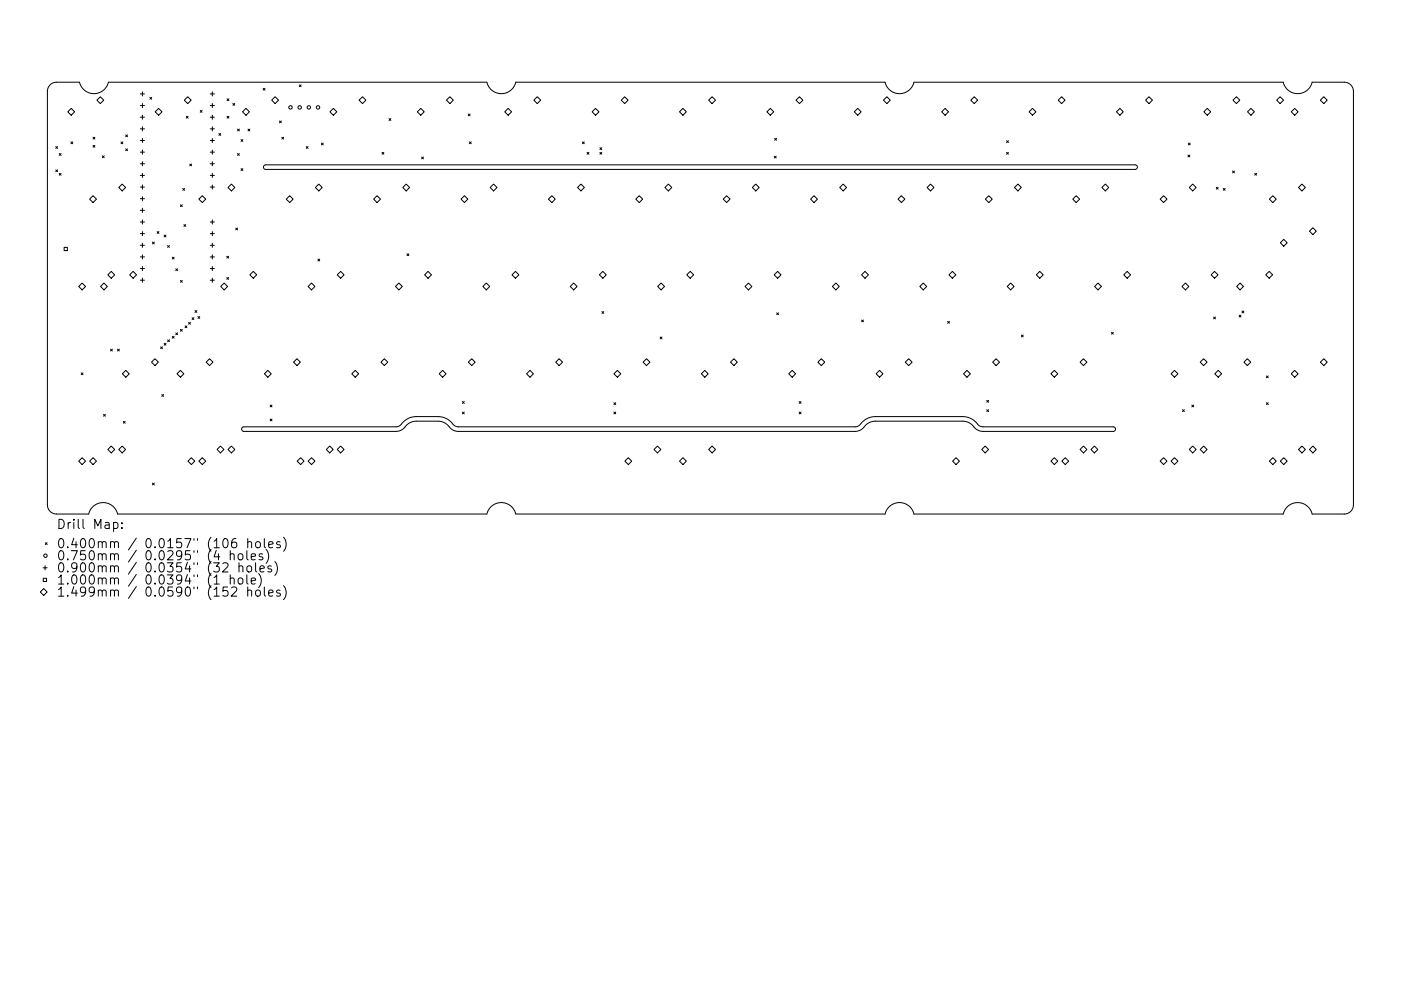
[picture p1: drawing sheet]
<svg xmlns="http://www.w3.org/2000/svg" width="297mm" height="210mm" viewBox="0 0 297 210" stroke-linecap="round" stroke-linejoin="round" font-family="sans-serif">
<defs><g id="words">
<g font-size="2.7">
<text x="11.9" y="112.2">Drill Map:</text>
<text x="11.9" y="116.3">0.400mm / 0.0157&quot; (106 holes)</text>
<text x="11.9" y="118.9">0.750mm / 0.0295&quot; (4 holes)</text>
<text x="11.9" y="121.4">0.900mm / 0.0354&quot; (32 holes)</text>
<text x="11.9" y="124">1.000mm / 0.0394&quot; (1 hole)</text>
<text x="11.9" y="126.6">1.499mm / 0.0590&quot; (152 holes)</text>
</g>
</g></defs>
<g fill="none" stroke="#000" stroke-width=".21">
<path d="M10.6 18l.6-.4 .6-.2h5.1a3.1 3.1 0 0 0 3 2.5 3.1 3.1 0 0 0 3.1-2.5h80.2a3.1 3.1 0 0 0 3.1 2.5 3.1 3.1 0 0 0 3.1-2.5h78.2a3.1 3.1 0 0 0 3.1 2.5 3.1 3.1 0 0 0 3.1-2.5h78.3a3.1 3.1 0 0 0 3 2.5 3.1 3.1 0 0 0 3.1-2.5h6.8a1.95 1.95 0 0 1 2 2v87.7a1.95 1.95 0 0 1-2 2h-6.8a3.1 3.1 0 0 0-3.1-2.5 3.1 3.1 0 0 0-3 2.5h-78.3a3.1 3.1 0 0 0-3.1-2.5 3.1 3.1 0 0 0-3.1 2.5h-78.2a3.1 3.1 0 0 0-3.1-2.5 3.1 3.1 0 0 0-3.1 2.5h-78.3a3.1 3.1 0 0 0-3-2.5 3.1 3.1 0 0 0-3.1 2.5h-6.8a1.95 1.95 0 0 1-2-2v-87.7l.2-.7zM29.8 19.9h.8M30.2 19.5v.9M44.6 19.9h.9M45 19.5v.9M55.8 18.7l.4 .4M56.2 18.7l-.4 .4M63.5 18l.3 .4M63.8 18l-.3 .4M11.8 31.1l.4 .4M11.8 36l.4 .4M12.2 31.1l-.4 .4"/>
<path d="M12.2 36l-.4 .4M12.6 36.8l.4 .4M12.6 32.6l.4 .4M13 32.6l-.4 .4M13 36.8l-.4 .4M14.4 23.7l.7-.7 .7 .7-.7 .8zM15 30.1l.4 .4M15.4 30.1l-.4 .4M19.7 29.1l.4 .4M19.7 30.8l.4 .4M20.1 29.1l-.4 .4M20.1 30.8l-.4 .4"/>
<path d="M21.3 20.5l.7 .8-.7 .7-.8-.7zM21.7 33.1l.4 .4M22.1 33.1l-.4 .4M25.2 39.8l.7-.7 .7 .7-.7 .7zM25.7 30.1l.3 .4M26 30.1l-.3 .4M26.6 28.6l.4 .4M26.6 31.6l.4 .4M27 28.6l-.4 .4M27 31.6l-.4 .4M29.8 22.4h.8M29.8 24.9h.8"/>
<path d="M29.8 27.3h.8M29.8 29.8h.8M29.8 32.3h.8M29.8 34.7h.8M29.8 37.2h.8M29.8 39.7h.8M30.2 22v.8M30.2 24.4v.9M30.2 26.9v.9M30.2 29.4v.8M30.2 31.8v.9M30.2 34.3v.9"/>
<path d="M30.2 36.8v.9M30.2 39.3v.8M31.8 20.7l.4 .3M32.2 20.7l-.4 .3M32.9 23.7l.7-.7 .8 .7-.8 .8zM38.8 40l.3 .4M39.1 40l-.3 .4M39.5 24.7l.4 .4M39.8 20.5l.7 .8-.7 .7-.7-.7zM39.9 24.7l-.4 .4M40.2 34.8l.4 .4M40.6 34.8l-.4 .4"/>
<path d="M42.5 23.4l.3 .4M42.8 23.4l-.3 .4M44.6 22.4h.9M44.6 24.9h.9M44.6 27.3h.9M44.6 29.8h.9M44.6 32.3h.9M44.6 34.7h.9M44.6 37.2h.9M44.6 39.7h.9M45 22v.8M45 24.4v.9"/>
<path d="M45 26.9v.9M45 29.4v.8M45 31.8v.9M45 34.3v.9M45 36.8v.9M45 39.3v.8M46.4 28.3l.4 .4M46.8 28.3l-.4 .4M48.1 21l.4 .4M48.1 24.7l.4 .4M48.3 39.8l.8-.7 .7 .7-.7 .7zM48.5 21l-.4 .4"/>
<path d="M48.5 24.7l-.4 .4M49.4 22l.4 .3M49.8 22l-.4 .3M50.4 27.4l.4 .4M50.4 32.6l.4 .4M50.8 27.4l-.4 .4M50.8 32.6l-.4 .4M51.1 29.6l.4 .4M51.1 35.8l.4 .4M51.4 23.7l.8-.7 .7 .7-.7 .8zM51.5 29.6l-.4 .4M51.5 35.8l-.4 .4"/>
<path d="M52.6 27.4l.4 .4M53 27.4l-.4 .4M56 35.1l.3-.1h184.4l.3 .1 .1 .4-.1 .3-.3 .1h-184.4l-.4-.2zM57.6 21.3l.7-.8 .8 .8-.8 .7zM59.3 25.7l.3 .3M59.6 25.7l-.3 .3M59.7 29.1l.4 .4M60.1 29.1l-.4 .4M64.9 31.1l.4 .4M65.3 31.1l-.4 .4M66.9 39.8l.7-.7 .7 .7-.7 .7zM68.1 30.4l.4 .3"/>
<path d="M68.5 30.4l-.4 .3M70 23.7l.7-.7 .7 .7-.7 .8zM76.9 20.5l.7 .8-.7 .7-.8-.7zM81 32.3l.4 .4M81.4 32.3l-.4 .4M82.5 25.2l.4 .4M82.9 25.2l-.4 .4M85.4 39.8l.7-.7 .8 .7-.8 .7zM88.5 23.7l.7-.7 .7 .7-.7 .8zM89.4 33.3l.4 .4M89.8 33.3l-.4 .4M94.7 21.3l.7-.8 .7 .8-.7 .7z"/>
<path d="M99.3 24.2l.4 .4M99.5 30.1l.4 .4M99.7 24.2l-.4 .4M99.9 30.1l-.4 .4M104.7 39.1l.7 .7-.7 .7-.8-.7zM107 23.7l.7-.7 .8 .7-.8 .8zM113.9 20.5l.7 .8-.7 .7-.7-.7zM122.5 39.8l.7-.7 .7 .7-.7 .7zM123.5 30.1l.4 .4M123.9 30.1l-.4 .4M124.5 32.3l.4 .4M124.9 32.3l-.4 .4"/>
<path d="M125.5 23.7l.8-.7 .7 .7-.7 .8zM127.2 31.3l.4 .4M127.2 32.3l.4 .4M127.6 31.3l-.4 .4M127.6 32.3l-.4 .4M131.7 21.3l.7-.8 .8 .8-.8 .7zM141 39.8l.7-.7 .7 .7-.7 .7zM144.1 23.7l.7-.7 .7 .7-.7 .8zM151 20.5l.7 .8-.7 .7-.8-.7zM159.5 39.8l.7-.7 .8 .7-.8 .7zM162.6 23.7l.7-.7 .8 .7-.8 .8zM164.2 33.1l.4 .4"/>
<path d="M164.3 29.4l.3 .4M164.6 33.1l-.4 .4M164.6 29.4l-.3 .4M168.8 21.3l.7-.8 .7 .8-.7 .7zM178 39.8l.8-.7 .7 .7-.7 .7zM181.1 23.7l.8-.7 .7 .7-.7 .8zM188 20.5l.8 .8-.8 .7-.7-.7zM196.6 39.8l.7-.7 .7 .7-.7 .7zM200.4 23l.7 .7-.7 .8-.7-.8zM205.8 21.3l.8-.8 .7 .8-.7 .7zM213.4 29.9l.4 .3M213.4 32.3l.4 .4"/>
<path d="M213.8 29.9l-.4 .3M213.8 32.3l-.4 .4M215.1 39.8l.7-.7 .7 .7-.7 .7zM218.2 23.7l.7-.7 .7 .7-.7 .8zM225.1 20.5l.7 .8-.7 .7-.7-.7zM233.6 39.8l.7-.7 .8 .7-.8 .7zM236.7 23.7l.7-.7 .8 .7-.8 .8zM242.9 21.3l.7-.8 .7 .8-.7 .7zM251.9 32.9l.4 .4M252 30.4l.3 .3M252.1 39.8l.8-.7 .7 .7-.7 .7zM252.3 32.9l-.4 .4"/>
<path d="M252.3 30.4l-.3 .3M255.2 23.7l.8-.7 .7 .7-.7 .8zM257.9 39.7l.4 .4M258.3 39.7l-.4 .4M259.4 40l.4 .4M259.8 40l-.4 .4M261.3 36.3l.4 .4M261.4 21.3l.7-.8 .8 .8-.8 .7zM261.7 36.3l-.4 .4M264.5 23.7l.7-.7 .8 .7-.8 .8zM266 36.8l.4 .4M266.4 36.8l-.4 .4"/>
<path d="M270.7 21.3l.7-.8 .7 .8-.7 .7zM273.8 23.7l.7-.7 .7 .7-.7 .8zM275.3 39.8l.7-.7 .8 .7-.8 .7zM279.9 21.3l.8-.8 .7 .8-.7 .7zM13.6 52.5h.7v.7h-.7zM19 42.3l.7-.8 .8 .8-.8 .7zM23.6 57.6l.7 .7-.7 .7-.7-.7zM27.5 58.3l.7-.7 .7 .7-.7 .7zM29.8 42.2h.8M29.8 44.6h.8M29.8 47.1h.8M29.8 49.6h.8"/>
<path d="M29.8 52h.8M29.8 54.5h.8M29.8 57h.8M29.8 59.5h.8M30.2 41.7v.9M30.2 44.2v.9M30.2 46.7v.8M30.2 49.1v.9M30.2 51.6v.9M30.2 54.1v.8M30.2 56.5v.9M30.2 59v.9"/>
<path d="M32.3 51.4l.4 .3M32.7 51.4l-.4 .3M33.3 49.1l.4 .4M33.7 49.1l-.4 .4M34.8 49.9l.4 .4M35.2 49.9l-.4 .4M35.5 52.1l.4 .4M35.9 52.1l-.4 .4M36.5 54.6l.4 .4M36.9 54.6l-.4 .4M37.3 57l.4 .4M37.7 57l-.4 .4"/>
<path d="M38.3 43.4l.3 .4M38.3 59.5l.3 .4M38.6 43.4l-.3 .4M38.6 59.5l-.3 .4M39 47.6l.4 .4M39.4 47.6l-.4 .4M42.9 41.5l.7 .8-.7 .7-.7-.7zM44.6 47.1h.9M44.6 49.6h.9M44.6 52h.9M44.6 54.5h.9M44.6 57h.9"/>
<path d="M44.6 59.5h.9M45 46.7v.8M45 49.1v.9M45 51.6v.9M45 54.1v.8M45 56.5v.9M45 59v.9M48.1 54.4l.4 .4M48.1 58.9l.4 .4M48.5 54.4l-.4 .4M48.5 58.9l-.4 .4M50 48.4l.4 .4"/>
<path d="M50.4 48.4l-.4 .4M53.7 57.6l.7 .7-.7 .7-.7-.7zM61.4 41.5l.7 .8-.7 .7-.7-.7zM67.4 55l.4 .4M67.8 55l-.4 .4M71.5 58.3l.7-.7 .8 .7-.8 .7zM79.9 41.5l.8 .8-.8 .7-.7-.7zM86.3 53.8l.4 .4M86.7 53.8l-.4 .4M90.8 57.6l.7 .7-.7 .7-.8-.7zM98.5 41.5l.7 .8-.7 .7-.8-.7zM108.6 58.3l.7-.7 .7 .7-.7 .7z"/>
<path d="M117 41.5l.7 .8-.7 .7-.7-.7zM127.8 57.6l.7 .7-.7 .7-.7-.7zM135.5 41.5l.8 .8-.8 .7-.7-.7zM145.6 58.3l.7-.7 .8 .7-.8 .7zM154.1 41.5l.7 .8-.7 .7-.8-.7zM164.9 57.6l.7 .7-.7 .7-.8-.7zM172.6 41.5l.7 .8-.7 .7-.7-.7zM182.7 58.3l.7-.7 .7 .7-.7 .7zM190.4 42.3l.7-.8 .7 .8-.7 .7zM201.9 57.6l.8 .7-.8 .7-.7-.7zM209.6 41.5l.8 .8-.8 .7-.7-.7zM219.7 58.3l.8-.7 .7 .7-.7 .7z"/>
<path d="M228.2 41.5l.7 .8-.7 .7-.8-.7zM239 57.6l.7 .7-.7 .7-.7-.7zM246.7 41.5l.7 .8-.7 .7-.7-.7zM256.8 58.3l.7-.7 .7 .7-.7 .7zM268.4 58.3l.7-.7 .7 .7-.7 .7zM269.1 42.3l.8-.8 .7 .8-.7 .7zM272.2 50.8l.7 .7-.7 .7-.8-.7zM278.4 48.3l.7 .7-.7 .8-.8-.8zM16.7 60.8l.7-.7 .7 .7-.7 .7zM17.2 79.1l.4 .4M17.6 79.1l-.4 .4M21.3 60.8l.7-.7 .8 .7-.8 .7z"/>
<path d="M23.4 74.1l.4 .4M23.8 74.1l-.4 .4M24.9 74.1l.4 .4M25.3 74.1l-.4 .4M25.9 79.3l.8-.7 .7 .7-.7 .7zM32.1 76.8l.8-.7 .7 .7-.7 .8zM34.1 73.6l.3 .4M34.4 73.6l-.3 .4M34.8 72.8l.4 .4M35.2 72.8l-.4 .4M35.5 72.1l.4 .4M35.9 72.1l-.4 .4"/>
<path d="M36.5 71.4l.4 .4M36.9 71.4l-.4 .4M37.3 70.6l.4 .4M37.5 79.3l.8-.7 .7 .7-.7 .7zM37.7 70.6l-.4 .4M38.3 69.9l.3 .4M38.6 69.9l-.3 .4M39.2 69.1l.4 .4M39.6 69.1l-.4 .4M40 68.4l.4 .4M40.4 68.4l-.4 .4M40.7 67.4l.4 .4"/>
<path d="M41.1 67.4l-.4 .4M41.3 65.9l.4 .4M41.7 65.9l-.4 .4M42 67.2l.4 .4M42.4 67.2l-.4 .4M43.7 76.8l.7-.7 .8 .7-.8 .8zM46.8 60.8l.7-.7 .8 .7-.8 .7zM56.1 79.3l.7-.7 .7 .7-.7 .7zM62.2 76.8l.8-.7 .7 .7-.7 .8zM65.3 60.8l.7-.7 .8 .7-.8 .7zM74.6 79.3l.7-.7 .7 .7-.7 .7zM80.8 76.8l.7-.7 .7 .7-.7 .8z"/>
<path d="M83.8 60.8l.8-.7 .7 .7-.7 .7zM93.1 79.3l.7-.7 .8 .7-.8 .7zM99.3 76.8l.7-.7 .7 .7-.7 .8zM102.4 60.8l.7-.7 .7 .7-.7 .7zM111.6 79.3l.8-.7 .7 .7-.7 .7zM117.8 76.8l.7-.7 .8 .7-.8 .8zM120.9 60.8l.7-.7 .8 .7-.8 .7zM127.6 66.1l.4 .4M128 66.1l-.4 .4M130.2 79.3l.7-.7 .7 .7-.7 .7zM136.3 76.8l.8-.7 .7 .7-.7 .8zM139.4 60.8l.8-.7 .7 .7-.7 .7z"/>
<path d="M140 71.5l.4 .4M140.4 71.5l-.4 .4M148.7 79.3l.7-.7 .8 .7-.8 .7zM154.9 76.8l.7-.7 .7 .7-.7 .8zM158 60.8l.7-.7 .7 .7-.7 .7zM164.7 66.4l.4 .4M165.1 66.4l-.4 .4M167.2 79.3l.8-.7 .7 .7-.7 .7zM173.4 76.8l.7-.7 .8 .7-.8 .8zM176.5 60.8l.7-.7 .7 .7-.7 .7zM182.7 67.9l.4 .4M183.1 67.9l-.4 .4"/>
<path d="M185.8 79.3l.7-.7 .7 .7-.7 .7zM191.9 76.8l.8-.7 .7 .7-.7 .8zM195 60.8l.7-.7 .8 .7-.8 .7zM200.9 68.2l.4 .4M201.3 68.2l-.4 .4M204.3 79.3l.7-.7 .7 .7-.7 .7zM210.5 76.8l.7-.7 .7 .7-.7 .8zM213.5 60.8l.8-.7 .7 .7-.7 .7zM216.6 71.1l.3 .4M216.9 71.1l-.3 .4M222.8 79.3l.7-.7 .8 .7-.8 .7zM229 76.8l.7-.7 .7 .7-.7 .8z"/>
<path d="M232.1 60.8l.7-.7 .7 .7-.7 .7zM235.7 70.5l.3 .4M236 70.5l-.3 .4M248.3 79.3l.7-.7 .7 .7-.7 .7zM250.6 60.8l.7-.7 .8 .7-.8 .7zM254.5 76.8l.7-.7 .7 .7-.7 .8zM257.3 67.3l.4 .4M257.6 79.3l.7-.7 .7 .7-.7 .7zM257.7 67.3l-.4 .4M262.7 66.9l.4 .4M262.9 60.1l.7 .7-.7 .7-.7-.7zM263.1 66.9l-.4 .4"/>
<path d="M263.3 66l.4 .4M263.7 66l-.4 .4M264.5 76.1l.7 .7-.7 .8-.8-.8zM268.5 79.8l.4 .4M268.9 79.8l-.4 .4M273.8 79.3l.7-.7 .7 .7-.7 .7zM279.9 76.8l.8-.7 .7 .7-.7 .8zM16.7 97.8l.7-.7 .7 .7-.7 .8zM19 97.8l.7-.7 .8 .7-.8 .8zM22 87.9l.3 .4M22.3 87.9l-.3 .4M23.6 94.6l.7 .8-.7 .7-.7-.7z"/>
<path d="M25.9 94.6l.7 .8-.7 .7-.7-.7zM26.2 89.4l.3 .4M26.5 89.4l-.3 .4M34.3 83.7l.4 .4M34.7 83.7l-.4 .4M39.8 97.8l.8-.7 .7 .7-.7 .8zM42.2 97.8l.7-.7 .7 .7-.7 .8zM46.7 94.6l.8 .8-.8 .7-.7-.7zM49.1 94.6l.7 .8-.7 .7-.8-.7zM51.4 90.7l.3-.1h32.3l.7-.2a4.9 4.9 0 0 1 3.6-2h4.6a4.4 4.4 0 0 1 3.5 1.9l.8 .3h84.1l.7-.2a4.9 4.9 0 0 1 3.6-2h18.5a4.4 4.4 0 0 1 3.5 1.9l.8 .3h27.6l.4 .1 .1 .3-.1 .4-.4 .1h-27.6l-1-.2-.8-.6a2.99 2.99 0 0 0-2.5-1.3h-18.5a3.4 3.4 0 0 0-2.7 1.6l-.8 .4-.8 .1h-84.1l-1-.2-.8-.6a2.99 2.99 0 0 0-2.5-1.3h-4.6a3.4 3.4 0 0 0-2.8 1.6l-.7 .4-.8 .1h-32.3l-.4-.3zM57.3 85.9l.4 .4M57.3 88.9l.4 .4"/>
<path d="M57.7 85.9l-.4 .4M57.7 88.9l-.4 .4M63 97.8l.7-.7 .8 .7-.8 .8zM65.3 97.8l.7-.7 .8 .7-.8 .8zM69.9 94.6l.7 .8-.7 .7-.7-.7zM71.5 95.4l.7-.8 .8 .8-.8 .7zM98 85.2l.4 .4M98 87.4l.4 .4M98.4 85.2l-.4 .4M98.4 87.4l-.4 .4M130.2 85.4l.3 .4M130.2 87.4l.3 .4"/>
<path d="M130.5 85.4l-.3 .4M130.5 87.4l-.3 .4M132.5 97.8l.7-.7 .7 .7-.7 .8zM138.7 95.4l.7-.8 .7 .8-.7 .7zM144.1 97.8l.7-.7 .7 .7-.7 .8zM151 94.6l.7 .8-.7 .7-.8-.7zM169.4 85.2l.4 .4M169.4 87.4l.4 .4M169.8 85.2l-.4 .4M169.8 87.4l-.4 .4M202 97.8l.7-.7 .7 .7-.7 .8zM208.9 94.6l.7 .8-.7 .7-.8-.7z"/>
<path d="M209.2 85l.4 .3M209.2 86.9l.4 .4M209.6 85l-.4 .3M209.6 86.9l-.4 .4M222.8 97.8l.7-.7 .8 .7-.8 .8zM225.1 97.8l.8-.7 .7 .7-.7 .8zM229.7 94.6l.7 .8-.7 .7-.7-.7zM232 94.6l.8 .8-.8 .7-.7-.7zM246 97.8l.7-.7 .7 .7-.7 .8zM248.3 97.8l.7-.7 .7 .7-.7 .8zM250.7 86.9l.4 .4M251.1 86.9l-.4 .4"/>
<path d="M252.7 85.9l.4 .4M252.9 94.6l.7 .8-.7 .7-.8-.7zM253.1 85.9l-.4 .4M254.5 95.4l.7-.8 .7 .8-.7 .7zM268.5 85.4l.4 .4M268.9 85.4l-.4 .4M269.1 97.8l.8-.7 .7 .7-.7 .8zM271.4 97.8l.8-.7 .7 .7-.7 .8zM275.3 95.4l.7-.8 .8 .8-.8 .7zM277.6 95.4l.8-.8 .7 .8-.7 .7zM9.6 115.1l.4 .4M10 115.1l-.4 .4"/>
<path d="M24.1 110.9l.5-.1 .4 .4v.6l-.2 .2h-.7M25.8 111.9v.2M25.8 110.9v.2M32.3 102.5l.4 .4M32.7 102.5l-.4 .4M47.2 119.6l.3-.2h.5l.3 .2 .1 .4-.1 .2-1.2 1.1h1.3M48.8 117.7l.3-.2 .5 .1 .1 1.2M48.8 116.8v2M50 114.3a.77 .77 0 0 0-.9 .8v.7l.2 .3 .5 .1 .3-.2 .1-.6-.2-.3-.5-.1-.4 .4M50.6 117.7l.3-.2 .5 .2 .1 .7-.2 .3-.4 .1-.3-.2zM50.7 119.4v1.9M52.3 116.8v1.7l.3 .3"/>
<path d="M52.5 115.1l.3-.2 .5 .1 .1 1.2M52.5 114.3v1.9M53.3 118.1l.9-.2-.1-.3-.6-.1-.2 .3 .1 .9h.7M54.2 119.4v1.7l.3 .2M54.4 115l.4-.1 .4 .4v.5l-.4 .4-.4-.1-.2-.3v-.5zM55.7 117.6l-.5-.1-.3 .3 .1 .2 .7 .2v.5h-.8M56 114.3v1.6l.3 .3M56.4 116.6a2.23 2.23 0 0 1 0 2.9M57 115.6l.9-.2-.1-.4-.6-.1-.2 .3 .1 .9h.7M58.3 119.1a2.23 2.23 0 0 1 0 3M59.4 115l-.5-.1-.3 .3 .1 .3 .7 .2v.4h-.8M60.1 114a2.23 2.23 0 0 1 0 3"/>
<path d="M8.5 125.6l.8-.7 .7 .7-.7 .7zM9.1 120.5h.9M9.2 122.7h.7v.7h-.7zM9.6 120v.9M45.4 122.5l.5-.5v1.9M48.8 122.8l.3-.2 .5 .1 .1 1.2M48.8 122v1.9M49.1 124.7l.3-.2h.4l.3 .2 .1 .4-.1 .3-1.1 1.1h1.2M50.6 122.8l.3-.2 .5 .2 .1 .7-.2 .3-.4 .1-.3-.2zM50.7 120.2l.2-.1h.5l.1 1.2M52.3 122v1.6l.3 .3M52.4 120.2l.3-.1 .6 .1 .1 .8-.2 .3h-.5l-.3-.1z"/>
<path d="M52.5 125.4l.3-.2 .5 .1 .1 1.2M52.5 124.5v2M53.3 123.3l.9-.2-.1-.4-.6-.1-.2 .3 .1 .9h.7M54.4 125.3l.4-.1 .4 .4v.5l-.4 .4-.4-.1-.2-.3v-.5zM54.8 121.7a2.23 2.23 0 0 1 0 3M55.1 120.7l.9-.2-.1-.4h-.5l-.3 .2 .1 1h.7M56 124.5v1.7l.3 .3M57 125.8l.9-.1-.1-.4-.6-.1-.2 .3 .1 .9h.7M57.5 120.1h-.4l-.3 .2 .1 .3 .6 .2v.5h-.7M59.4 125.3l-.5-.1-.3 .3 .1 .2 .7 .2v.5h-.8M60.1 124.3a2.23 2.23 0 0 1 0 2.9"/>
<circle cx="61.6" cy="22.8" r=".36"/>
<circle cx="63.5" cy="22.8" r=".36"/>
<circle cx="65.5" cy="22.8" r=".36"/>
<circle cx="67.4" cy="22.8" r=".36"/>
<circle cx="9.6" cy="117.9" r=".36"/>
</g>
<use href="#words"/>
</svg>
